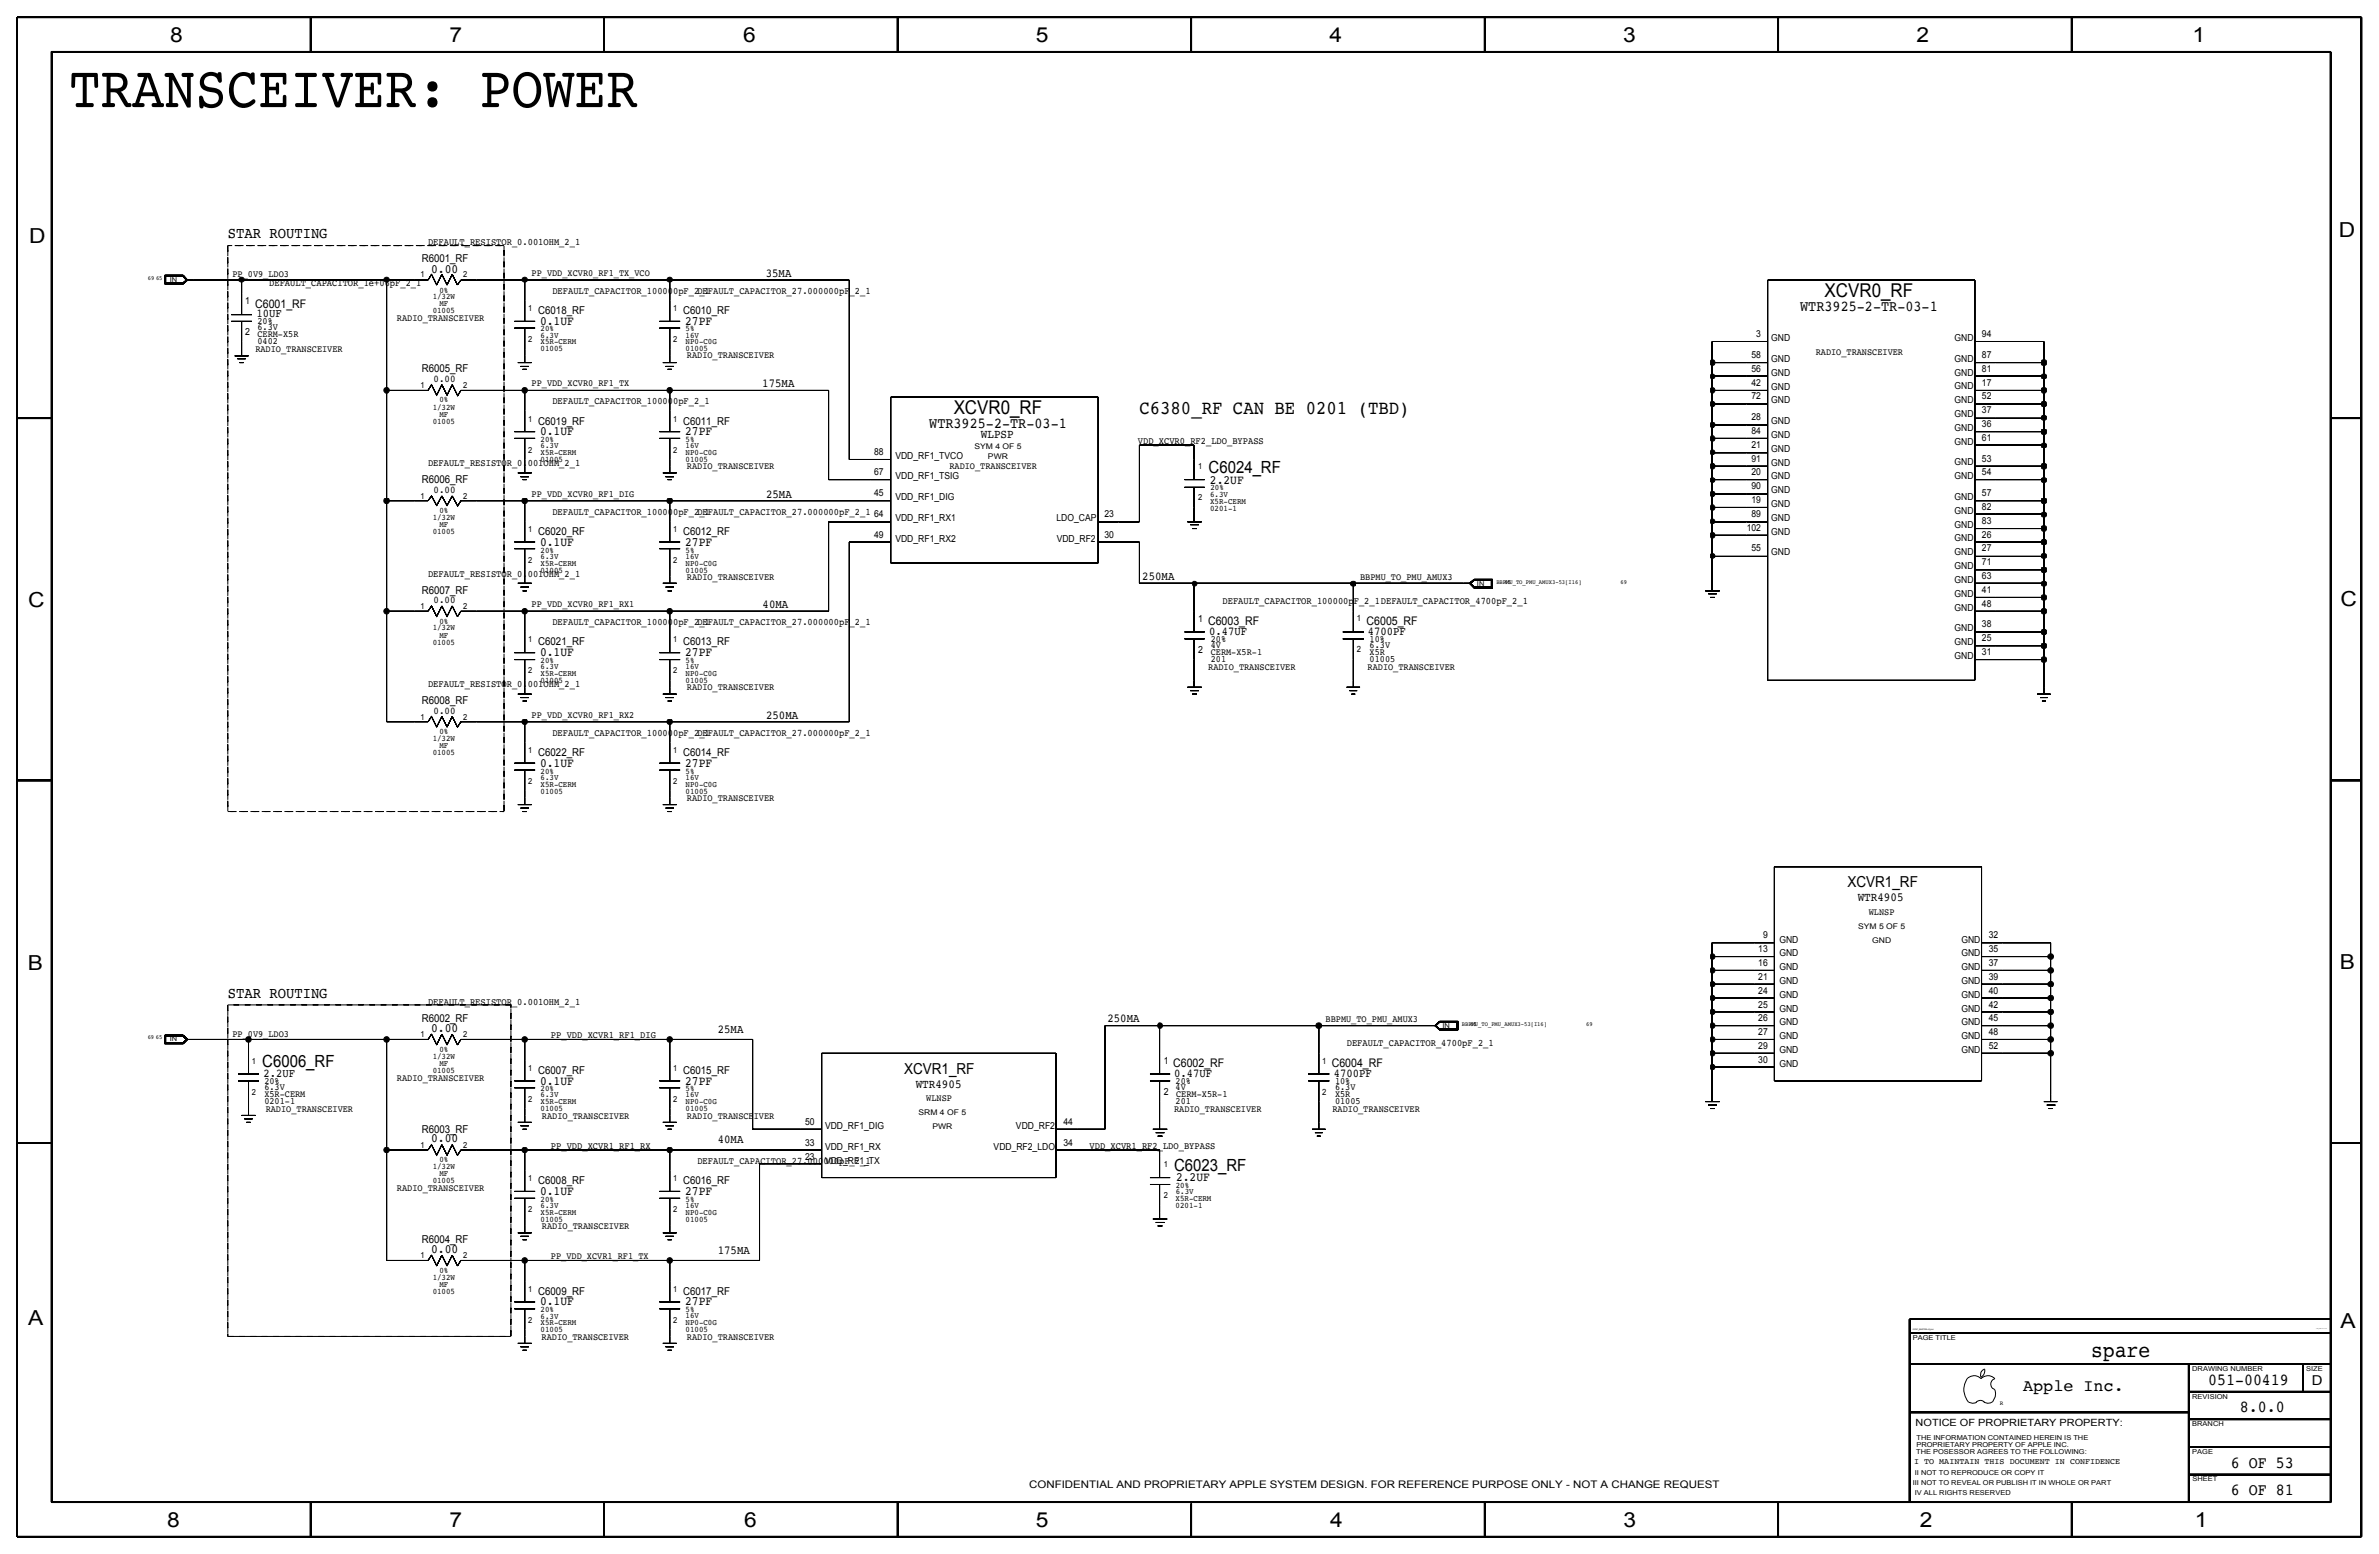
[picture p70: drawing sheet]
<svg xmlns="http://www.w3.org/2000/svg" width="875mm" height="572mm" viewBox="0 0 875 572" stroke-linecap="round" stroke-linejoin="round" font-family="sans-serif">
<defs><g id="words">
<text font-size="21.7" x="25.3" y="39.4">TRANSCEIVER: POWER</text>
<text font-size="8.1" x="769.2" y="499.1">spare</text>
<g font-size="7.6">
<text x="62.5" y="15.5">8</text>
<text x="165.4" y="15.5">7</text>
<text x="273.3" y="15.5">6</text>
<text x="381" y="15.5">5</text>
<text x="489" y="15.5">4</text>
<text x="597" y="15.5">3</text>
<text x="704.9" y="15.5">2</text>
<text x="806.5" y="15.5">1</text>
<text x="10.7" y="89.5">D</text>
<text x="860.3" y="87.2">D</text>
<text x="10.4" y="223.3">C</text>
<text x="860.8" y="222.8">C</text>
<text x="10.2" y="356.7">B</text>
<text x="860.6" y="356.4">B</text>
<text x="10.4" y="487.5">A</text>
<text x="860.8" y="488.2">A</text>
<text x="61.5" y="561.7">8</text>
<text x="165.4" y="561.7">7</text>
<text x="273.8" y="561.6">6</text>
<text x="381" y="561.7">5</text>
<text x="489.2" y="561.7">4</text>
<text x="597.1" y="561.6">3</text>
<text x="706.2" y="561.7">2</text>
<text x="807.3" y="561.7">1</text>
</g>
<text font-size="7.1" x="419.1" y="152.3">C6380_RF CAN BE 0201 (TBD)</text>
<g font-size="7">
<text x="671.1" y="109.3">XCVR0_RF</text>
<text x="350.8" y="152.4">XCVR0_RF</text>
</g>
<g font-size="6.2">
<text x="444.5" y="173.9">C6024_RF</text>
<text x="96.5" y="392.4">C6006_RF</text>
<text x="431.8" y="430.5">C6023_RF</text>
<text x="812.2" y="509.3">051-00419</text>
<text x="744.2" y="511.5">Apple Inc.</text>
<text x="823.9" y="519.4">8.0.0</text>
<text x="820.6" y="539.7">6 OF 53</text>
<text x="820.6" y="549.9">6 OF 81</text>
</g>
<g font-size="5.7">
<text x="83.8" y="87.6">STAR ROUTING</text>
<text x="83.8" y="367">STAR ROUTING</text>
</g>
<g font-size="5.6">
<text x="662.1" y="114.3">WTR3925-2-TR-03-1</text>
<text x="341.8" y="157.5">WTR3925-2-TR-03-1</text>
<text x="679.5" y="326.4">XCVR1_RF</text>
<text x="332.5" y="395">XCVR1_RF</text>
</g>
<text font-size="5" x="850.3" y="509.3">D</text>
<g font-size="4.7">
<text x="158.6" y="100.4">0.00</text>
<text x="198.6" y="119.5">0.1UF</text>
<text x="252" y="119.5">27PF</text>
<text x="198.6" y="160.1">0.1UF</text>
<text x="252" y="160.1">27PF</text>
<text x="445" y="177.9">2.2UF</text>
<text x="198.6" y="200.7">0.1UF</text>
<text x="252" y="200.7">27PF</text>
<text x="198.6" y="241.4">0.1UF</text>
<text x="252" y="241.4">27PF</text>
<text x="198.6" y="282">0.1UF</text>
<text x="252" y="282">27PF</text>
<text x="158.6" y="379.5">0.00</text>
<text x="198.6" y="398.8">0.1UF</text>
<text x="252" y="398.8">27PF</text>
<text x="158.6" y="420.1">0.00</text>
<text x="432.6" y="434.4">2.2UF</text>
<text x="198.6" y="439.5">0.1UF</text>
<text x="252" y="439.5">27PF</text>
<text x="158.6" y="460.8">0.00</text>
<text x="198.6" y="480.1">0.1UF</text>
<text x="252" y="480.1">27PF</text>
</g>
<g font-size="4.5">
<text x="360.8" y="161.2">WLPSP</text>
<text x="683.3" y="331.4">WTR4905</text>
<text x="336.8" y="400">WTR4905</text>
</g>
<g font-size="4.4">
<text x="281.6" y="101.8">35MA</text>
<text x="93.9" y="113.2">C6001_RF</text>
<text x="94.4" y="116.7">10UF</text>
<text x="280.4" y="142.4">175MA</text>
<text x="281.8" y="183">25MA</text>
<text x="420.1" y="213.5">250MA</text>
<text x="280.5" y="223.6">40MA</text>
<text x="444.4" y="229.9">C6003_RF</text>
<text x="444.7" y="233.7">0.47UF</text>
<text x="502.7" y="229.9">C6005_RF</text>
<text x="503.1" y="233.7">4700PF</text>
<text x="281.8" y="264.2">250MA</text>
<text x="407.3" y="376">250MA</text>
<text x="264" y="379.8">25MA</text>
<text x="431.5" y="392.4">C6002_RF</text>
<text x="489.8" y="392.4">C6004_RF</text>
<text x="96.9" y="396.3">2.2UF</text>
<text x="431.9" y="396.3">0.47UF</text>
<text x="490.6" y="396.3">4700PF</text>
<text x="264" y="420.4">40MA</text>
<text x="264" y="461">175MA</text>
</g>
<g font-size="4">
<text x="155.1" y="96.3">R6001_RF</text>
<text x="198" y="115.5">C6018_RF</text>
<text x="251.3" y="115.5">C6010_RF</text>
<text x="155.1" y="137">R6005_RF</text>
<text x="198" y="156.1">C6019_RF</text>
<text x="251.3" y="156.1">C6011_RF</text>
<text x="155.1" y="177.6">R6006_RF</text>
<text x="198" y="196.7">C6020_RF</text>
<text x="251.3" y="196.7">C6012_RF</text>
<text x="155.1" y="218.3">R6007_RF</text>
<text x="198" y="237.4">C6021_RF</text>
<text x="251.3" y="237.4">C6013_RF</text>
<text x="155.1" y="259">R6008_RF</text>
<text x="198" y="278">C6022_RF</text>
<text x="251.3" y="278">C6014_RF</text>
<text x="155.1" y="375.8">R6002_RF</text>
<text x="198" y="394.9">C6007_RF</text>
<text x="251.3" y="394.9">C6015_RF</text>
<text x="155.1" y="416.5">R6003_RF</text>
<text x="198" y="435.6">C6008_RF</text>
<text x="251.3" y="435.6">C6016_RF</text>
<text x="155.1" y="457.2">R6004_RF</text>
<text x="198" y="476.2">C6009_RF</text>
<text x="251.3" y="476.2">C6017_RF</text>
</g>
<g font-size="3.8">
<text x="159.5" y="140.5">0.00</text>
<text x="159.5" y="181.1">0.00</text>
<text x="159.5" y="221.9">0.00</text>
<text x="159.5" y="262.5">0.00</text>
<text x="378.5" y="547.4">CONFIDENTIAL AND PROPRIETARY APPLE SYSTEM DESIGN. FOR REFERENCE PURPOSE ONLY - NOT A CHANGE REQUEST</text>
</g>
<text font-size="3.7" x="704.6" y="524.5">NOTICE OF PROPRIETARY PROPERTY:</text>
<g font-size="3.6">
<text x="157.4" y="90.1">DEFAULT_RESISTOR_0.001OHM_2_1</text>
<text x="99" y="105.2">DEFAULT_CAPACITOR_1e+06pF_2_1</text>
<text x="90.1" y="111.8">1</text>
<text x="203.2" y="108.1">DEFAULT_CAPACITOR_100000pF_2_1</text>
<text x="256.5" y="108.1">DEFAULT_CAPACITOR_27.000000pF_2_1</text>
<text x="90.1" y="123.3">2</text>
<text x="203.2" y="148.5">DEFAULT_CAPACITOR_100000pF_2_1</text>
<text x="418.5" y="163.3">VDD_XCVR0_RF2_LDO_BYPASS</text>
<text x="157.4" y="171.3">DEFAULT_RESISTOR_0.001OHM_2_1</text>
<text x="203.2" y="189.3">DEFAULT_CAPACITOR_100000pF_2_1</text>
<text x="256.5" y="189.3">DEFAULT_CAPACITOR_27.000000pF_2_1</text>
<text x="157.4" y="212.1">DEFAULT_RESISTOR_0.001OHM_2_1</text>
<text x="449.7" y="222.2">DEFAULT_CAPACITOR_100000pF_2_1DEFAULT_CAPACITOR_4700pF_2_1</text>
<text x="203.2" y="229.9">DEFAULT_CAPACITOR_100000pF_2_1</text>
<text x="256.5" y="229.9">DEFAULT_CAPACITOR_27.000000pF_2_1</text>
<text x="440.6" y="228.6">1</text>
<text x="440.6" y="240">2</text>
<text x="157.4" y="252.7">DEFAULT_RESISTOR_0.001OHM_2_1</text>
<text x="203.2" y="270.5">DEFAULT_CAPACITOR_100000pF_2_1</text>
<text x="256.5" y="270.5">DEFAULT_CAPACITOR_27.000000pF_2_1</text>
<text x="157.4" y="369.6">DEFAULT_RESISTOR_0.001OHM_2_1</text>
<text x="202.7" y="381.7">PP_VDD_XCVR1_RF1_DIG</text>
<text x="495.4" y="384.8">DEFAULT_CAPACITOR_4700pF_2_1</text>
<text x="428.1" y="391.2">1</text>
<text x="428.1" y="402.6">2</text>
<text x="202.7" y="422.4">PP_VDD_XCVR1_RF1_RX</text>
<text x="400.7" y="422.4">VDD_XCVR1_RF2_LDO_BYPASS</text>
<text x="256.5" y="428">DEFAULT_CAPACITOR_27.000000pF_2_1</text>
</g>
<g font-size="3.5">
<text x="195.5" y="101.3">PP_VDD_XCVR0_RF1_TX_VCO</text>
<text x="85.5" y="102">PP_0V9_LDO3</text>
<text x="94.7" y="119.1">20%</text>
<text x="146" y="118">RADIO_TRANSCEIVER</text>
<text x="94.7" y="124">CERM-X5R</text>
<text x="94.7" y="121.4">6.3V</text>
<text x="646" y="124">3</text>
<text x="651.5" y="125.5">GND</text>
<text x="718.9" y="125.5">GND</text>
<text x="729" y="124">94</text>
<text x="93.9" y="129.3">RADIO_TRANSCEIVER</text>
<text x="94.7" y="126.5">0402</text>
<text x="252.7" y="131.8">RADIO_TRANSCEIVER</text>
<text x="644.2" y="131.6">58</text>
<text x="667.9" y="130.7">RADIO_TRANSCEIVER</text>
<text x="729" y="131.6">87</text>
<text x="644.2" y="136.7">56</text>
<text x="651.5" y="133.1">GND</text>
<text x="718.9" y="133.1">GND</text>
<text x="729" y="136.7">81</text>
<text x="195.5" y="142">PP_VDD_XCVR0_RF1_TX</text>
<text x="644.2" y="141.8">42</text>
<text x="651.5" y="143.2">GND</text>
<text x="651.5" y="138.2">GND</text>
<text x="718.9" y="143.2">GND</text>
<text x="718.9" y="138.2">GND</text>
<text x="729" y="141.8">17</text>
<text x="644.2" y="146.9">72</text>
<text x="651.5" y="148.3">GND</text>
<text x="718.9" y="148.3">GND</text>
<text x="729" y="146.9">52</text>
<text x="644.2" y="154.5">28</text>
<text x="651.5" y="156">GND</text>
<text x="718.9" y="153.4">GND</text>
<text x="729" y="152">37</text>
<text x="644.2" y="159.6">84</text>
<text x="651.5" y="161">GND</text>
<text x="718.9" y="158.5">GND</text>
<text x="729" y="157.1">36</text>
<text x="321.5" y="167.2">88</text>
<text x="644.2" y="164.7">21</text>
<text x="651.5" y="166.1">GND</text>
<text x="718.9" y="163.6">GND</text>
<text x="729" y="162.1">61</text>
<text x="252.7" y="172.4">RADIO_TRANSCEIVER</text>
<text x="329.4" y="168.7">VDD_RF1_TVCO</text>
<text x="349.2" y="172.4">RADIO_TRANSCEIVER</text>
<text x="644.2" y="169.7">91</text>
<text x="651.5" y="171.2">GND</text>
<text x="718.9" y="171.2">GND</text>
<text x="729" y="169.8">53</text>
<text x="321.5" y="174.8">67</text>
<text x="329.4" y="176.3">VDD_RF1_TSIG</text>
<text x="644.2" y="179.9">90</text>
<text x="644.2" y="174.8">20</text>
<text x="651.5" y="176.3">GND</text>
<text x="718.9" y="176.3">GND</text>
<text x="729" y="174.9">54</text>
<text x="195.5" y="182.7">PP_VDD_XCVR0_RF1_DIG</text>
<text x="321.5" y="182.5">45</text>
<text x="329.4" y="183.9">VDD_RF1_DIG</text>
<text x="644.2" y="185">19</text>
<text x="651.5" y="181.4">GND</text>
<text x="718.9" y="183.9">GND</text>
<text x="729" y="182.5">57</text>
<text x="321.5" y="190.1">64</text>
<text x="329.4" y="191.5">VDD_RF1_RX1</text>
<text x="388.6" y="191.5">LDO_CAP</text>
<text x="406.3" y="190.1">23</text>
<text x="644.2" y="190.1">89</text>
<text x="651.5" y="191.5">GND</text>
<text x="651.5" y="186.4">GND</text>
<text x="718.9" y="189">GND</text>
<text x="729" y="187.6">82</text>
<text x="321.5" y="197.7">49</text>
<text x="406.3" y="197.7">30</text>
<text x="642.5" y="195.2">102</text>
<text x="651.5" y="196.6">GND</text>
<text x="718.9" y="194">GND</text>
<text x="729" y="197.7">26</text>
<text x="729" y="192.6">83</text>
<text x="329.4" y="199.2">VDD_RF1_RX2</text>
<text x="388.7" y="199.2">VDD_RF2</text>
<text x="644.2" y="202.8">55</text>
<text x="718.9" y="199.1">GND</text>
<text x="729" y="202.8">27</text>
<text x="651.5" y="204.2">GND</text>
<text x="718.9" y="209.3">GND</text>
<text x="718.9" y="204.2">GND</text>
<text x="729" y="207.9">71</text>
<text x="252.7" y="213.2">RADIO_TRANSCEIVER</text>
<text x="500.3" y="213.2">BBPMU_TO_PMU_AMUX3</text>
<text x="718.9" y="214.4">GND</text>
<text x="729" y="213">63</text>
<text x="718.9" y="219.5">GND</text>
<text x="729" y="218.1">41</text>
<text x="195.5" y="223.3">PP_VDD_XCVR0_RF1_RX1</text>
<text x="718.9" y="224.5">GND</text>
<text x="729" y="223.1">48</text>
<text x="718.9" y="232.2">GND</text>
<text x="729" y="230.8">38</text>
<text x="445.3" y="236.1">20%</text>
<text x="445.3" y="238.4">4V</text>
<text x="503.8" y="236.1">10%</text>
<text x="503.8" y="238.4">6.3V</text>
<text x="718.9" y="237.2">GND</text>
<text x="729" y="235.8">25</text>
<text x="445.3" y="240.9">CERM-X5R-1</text>
<text x="445.3" y="243.5">201</text>
<text x="503.8" y="243.5">01005</text>
<text x="503.8" y="240.9">X5R</text>
<text x="718.9" y="242.3">GND</text>
<text x="729" y="240.9">31</text>
<text x="444.4" y="246.3">RADIO_TRANSCEIVER</text>
<text x="503" y="246.3">RADIO_TRANSCEIVER</text>
<text x="252.7" y="253.9">RADIO_TRANSCEIVER</text>
<text x="195.5" y="264">PP_VDD_XCVR0_RF1_RX2</text>
<text x="252.7" y="294.5">RADIO_TRANSCEIVER</text>
<text x="687.4" y="336.5">WLNSP</text>
<text x="648.5" y="345.1">9</text>
<text x="654.5" y="346.6">GND</text>
<text x="721.4" y="346.6">GND</text>
<text x="731.5" y="345.1">32</text>
<text x="646.7" y="350.2">13</text>
<text x="654.5" y="351.7">GND</text>
<text x="721.4" y="351.7">GND</text>
<text x="731.5" y="350.2">35</text>
<text x="646.7" y="355.3">16</text>
<text x="654.5" y="356.8">GND</text>
<text x="721.4" y="356.8">GND</text>
<text x="731.5" y="355.3">37</text>
<text x="646.7" y="365.4">24</text>
<text x="646.7" y="360.4">21</text>
<text x="654.5" y="361.9">GND</text>
<text x="721.4" y="361.9">GND</text>
<text x="731.5" y="365.4">40</text>
<text x="731.5" y="360.4">39</text>
<text x="646.7" y="370.5">25</text>
<text x="654.5" y="367">GND</text>
<text x="721.4" y="367">GND</text>
<text x="731.5" y="370.5">42</text>
<text x="487.6" y="375.8">BBPMU_TO_PMU_AMUX3</text>
<text x="646.7" y="375.6">26</text>
<text x="654.5" y="377.1">GND</text>
<text x="654.5" y="372">GND</text>
<text x="721.4" y="377.1">GND</text>
<text x="721.4" y="372.1">GND</text>
<text x="731.5" y="375.6">45</text>
<text x="85.5" y="381.4">PP_0V9_LDO3</text>
<text x="646.7" y="380.7">27</text>
<text x="654.5" y="382.2">GND</text>
<text x="721.4" y="382.2">GND</text>
<text x="731.5" y="380.7">48</text>
<text x="646.7" y="385.8">29</text>
<text x="654.5" y="387.3">GND</text>
<text x="721.4" y="387.3">GND</text>
<text x="731.5" y="385.8">52</text>
<text x="646.7" y="390.9">30</text>
<text x="654.5" y="392.4">GND</text>
<text x="97.2" y="401">6.3V</text>
<text x="97.2" y="398.7">20%</text>
<text x="146" y="397.4">RADIO_TRANSCEIVER</text>
<text x="432.4" y="401">4V</text>
<text x="432.4" y="398.7">20%</text>
<text x="491" y="398.7">10%</text>
<text x="491" y="401">6.3V</text>
<text x="97.2" y="403.6">X5R-CERM</text>
<text x="97.2" y="406.1">0201-1</text>
<text x="340.7" y="405.1">WLNSP</text>
<text x="432.4" y="406.1">201</text>
<text x="432.6" y="403.6">CERM-X5R-1</text>
<text x="491" y="403.6">X5R</text>
<text x="491" y="406.1">01005</text>
<text x="97.7" y="408.9">RADIO_TRANSCEIVER</text>
<text x="199.3" y="411.4">RADIO_TRANSCEIVER</text>
<text x="252.7" y="411.4">RADIO_TRANSCEIVER</text>
<text x="296.2" y="413.7">50</text>
<text x="391.1" y="413.7">44</text>
<text x="431.8" y="408.9">RADIO_TRANSCEIVER</text>
<text x="490.1" y="408.9">RADIO_TRANSCEIVER</text>
<text x="303.5" y="415.2">VDD_RF1_DIG</text>
<text x="373.7" y="415.2">VDD_RF2</text>
<text x="296.2" y="421.3">33</text>
<text x="303.5" y="422.9">VDD_RF1_RX</text>
<text x="365.5" y="422.9">VDD_RF2_LDO</text>
<text x="391.1" y="421.3">34</text>
<text x="296.2" y="426.4">23</text>
<text x="303.5" y="428">VDD_RF1_TX</text>
<text x="146" y="438.1">RADIO_TRANSCEIVER</text>
<text x="199.3" y="452.1">RADIO_TRANSCEIVER</text>
<text x="202.7" y="463">PP_VDD_XCVR1_RF1_TX</text>
<text x="199.2" y="492.7">RADIO_TRANSCEIVER</text>
<text x="252.7" y="492.7">RADIO_TRANSCEIVER</text>
</g>
<g font-size="3.2">
<text x="499" y="228.5">1</text>
<text x="499" y="239.9">2</text>
<text x="486.4" y="391.2">1</text>
<text x="486.4" y="402.6">2</text>
</g>
<g font-size="3.1">
<text x="154.6" y="102">1</text>
<text x="161.6" y="107.6">0%</text>
<text x="170.4" y="102">2</text>
<text x="159.2" y="110">1/32W</text>
<text x="161.6" y="112.7">MF</text>
<text x="159.2" y="115.2">01005</text>
<text x="194.3" y="114.3">1</text>
<text x="247.6" y="114.3">1</text>
<text x="194.3" y="125.8">2</text>
<text x="198.8" y="121.9">20%</text>
<text x="198.8" y="124.1">6.3V</text>
<text x="247.6" y="125.8">2</text>
<text x="252.2" y="121.9">5%</text>
<text x="252.2" y="124.1">16V</text>
<text x="198.8" y="126.7">X5R-CERM</text>
<text x="198.8" y="129.2">01005</text>
<text x="252.2" y="126.7">NP0-C0G</text>
<text x="252.2" y="129.2">01005</text>
<text x="154.6" y="142.7">1</text>
<text x="170.4" y="142.7">2</text>
<text x="161.6" y="148">0%</text>
<text x="159.2" y="150.7">1/32W</text>
<text x="159.2" y="155.8">01005</text>
<text x="161.6" y="153.3">MF</text>
<text x="194.3" y="155">1</text>
<text x="247.6" y="155">1</text>
<text x="194.3" y="166.5">2</text>
<text x="198.8" y="167.4">X5R-CERM</text>
<text x="198.8" y="164.8">6.3V</text>
<text x="198.8" y="162.5">20%</text>
<text x="247.6" y="166.5">2</text>
<text x="252.2" y="167.4">NP0-C0G</text>
<text x="252.2" y="162.5">5%</text>
<text x="252.2" y="164.8">16V</text>
<text x="198.8" y="169.9">01005</text>
<text x="252.2" y="169.8">01005</text>
<text x="440.7" y="172.6">1</text>
<text x="154.6" y="183.4">1</text>
<text x="170.4" y="183.4">2</text>
<text x="440.7" y="184">2</text>
<text x="445.1" y="185.3">X5R-CERM</text>
<text x="445.1" y="182.7">6.3V</text>
<text x="445.2" y="180.3">20%</text>
<text x="159.2" y="191.2">1/32W</text>
<text x="161.6" y="188.6">0%</text>
<text x="445.1" y="187.8">0201-1</text>
<text x="159.2" y="196.3">01005</text>
<text x="161.6" y="193.7">MF</text>
<text x="194.3" y="195.7">1</text>
<text x="247.6" y="195.7">1</text>
<text x="198.8" y="203.2">20%</text>
<text x="252.2" y="203.2">5%</text>
<text x="194.3" y="207.1">2</text>
<text x="198.8" y="208.1">X5R-CERM</text>
<text x="198.8" y="205.5">6.3V</text>
<text x="247.6" y="207.1">2</text>
<text x="252.2" y="208.1">NP0-C0G</text>
<text x="252.2" y="205.5">16V</text>
<text x="198.8" y="210.6">01005</text>
<text x="252.2" y="210.6">01005</text>
<text x="154.6" y="224.1">1</text>
<text x="170.4" y="224.1">2</text>
<text x="159.2" y="231.8">1/32W</text>
<text x="161.6" y="229.5">0%</text>
<text x="159.2" y="237.1">01005</text>
<text x="161.6" y="234.6">MF</text>
<text x="194.3" y="236.1">1</text>
<text x="247.6" y="236.1">1</text>
<text x="198.8" y="243.9">20%</text>
<text x="252.2" y="243.9">5%</text>
<text x="194.3" y="247.5">2</text>
<text x="198.8" y="248.8">X5R-CERM</text>
<text x="198.8" y="251.3">01005</text>
<text x="198.8" y="246.2">6.3V</text>
<text x="247.6" y="247.5">2</text>
<text x="252.2" y="248.8">NP0-C0G</text>
<text x="252.2" y="251.3">01005</text>
<text x="252.2" y="246.2">16V</text>
<text x="154.6" y="264.7">1</text>
<text x="161.6" y="270">0%</text>
<text x="170.4" y="264.7">2</text>
<text x="159.2" y="272.5">1/32W</text>
<text x="161.6" y="275.1">MF</text>
<text x="159.2" y="277.6">01005</text>
<text x="194.3" y="276.8">1</text>
<text x="247.6" y="276.8">1</text>
<text x="198.8" y="286.8">6.3V</text>
<text x="198.8" y="284.5">20%</text>
<text x="252.2" y="284.5">5%</text>
<text x="252.2" y="286.8">16V</text>
<text x="194.3" y="288.3">2</text>
<text x="198.8" y="289.3">X5R-CERM</text>
<text x="198.8" y="291.8">01005</text>
<text x="247.6" y="288.3">2</text>
<text x="252.2" y="289.3">NP0-C0G</text>
<text x="252.2" y="291.8">01005</text>
<text x="154.6" y="381.5">1</text>
<text x="170.4" y="381.5">2</text>
<text x="159.2" y="389.4">1/32W</text>
<text x="161.6" y="386.8">0%</text>
<text x="92.6" y="391.1">1</text>
<text x="159.2" y="394.4">01005</text>
<text x="161.6" y="391.9">MF</text>
<text x="194.3" y="393.7">1</text>
<text x="247.6" y="393.7">1</text>
<text x="198.8" y="401.3">20%</text>
<text x="252.2" y="401.3">5%</text>
<text x="92.6" y="402.6">2</text>
<text x="194.3" y="405.1">2</text>
<text x="198.8" y="406.2">X5R-CERM</text>
<text x="198.8" y="403.6">6.3V</text>
<text x="247.6" y="405.1">2</text>
<text x="252.2" y="406.2">NP0-C0G</text>
<text x="252.2" y="403.6">16V</text>
<text x="198.8" y="408.7">01005</text>
<text x="252.2" y="408.7">01005</text>
<text x="154.6" y="422.1">1</text>
<text x="170.4" y="422.1">2</text>
<text x="159.2" y="430">1/32W</text>
<text x="161.6" y="427.5">0%</text>
<text x="428" y="429.2">1</text>
<text x="159.2" y="435.1">01005</text>
<text x="161.6" y="432.6">MF</text>
<text x="194.3" y="434.3">1</text>
<text x="247.6" y="434.3">1</text>
<text x="432.4" y="436.9">20%</text>
<text x="198.8" y="442">20%</text>
<text x="252.2" y="442">5%</text>
<text x="428" y="440.7">2</text>
<text x="432.4" y="441.8">X5R-CERM</text>
<text x="432.4" y="439.2">6.3V</text>
<text x="194.3" y="445.8">2</text>
<text x="198.8" y="446.8">X5R-CERM</text>
<text x="198.8" y="449.3">01005</text>
<text x="198.8" y="444.2">6.3V</text>
<text x="247.6" y="445.8">2</text>
<text x="252.2" y="446.8">NP0-C0G</text>
<text x="252.2" y="449.3">01005</text>
<text x="252.2" y="444.3">16V</text>
<text x="432.4" y="444.3">0201-1</text>
<text x="154.6" y="462.8">1</text>
<text x="170.4" y="462.8">2</text>
<text x="159.2" y="470.7">1/32W</text>
<text x="161.6" y="473.2">MF</text>
<text x="161.6" y="468.1">0%</text>
<text x="159.2" y="475.7">01005</text>
<text x="194.3" y="475">1</text>
<text x="247.6" y="475">1</text>
<text x="198.8" y="482.6">20%</text>
<text x="198.8" y="484.9">6.3V</text>
<text x="252.2" y="482.6">5%</text>
<text x="252.2" y="484.9">16V</text>
<text x="194.3" y="486.4">2</text>
<text x="198.8" y="487.4">X5R-CERM</text>
<text x="198.8" y="490">01005</text>
<text x="247.6" y="486.4">2</text>
<text x="252.2" y="487.4">NP0-C0G</text>
<text x="252.2" y="490">01005</text>
<text x="704.1" y="538.5">I TO MAINTAIN THIS DOCUMENT IN CONFIDENCE</text>
</g>
<g font-size="2.9">
<text x="358.4" y="165.1">SYM 4 OF 5</text>
<text x="363.4" y="168.9">PWR</text>
<text x="683.5" y="341.6">SYM 5 OF 5</text>
<text x="688.7" y="346.7">GND</text>
<text x="337.9" y="410.2">SRM 4 OF 5</text>
<text x="342.9" y="415.3">PWR</text>
</g>
<g font-size="2.5">
<text x="62.4" y="103.6">IN</text>
<text x="543.2" y="215.3">IN</text>
<text x="530.6" y="377.9">IN</text>
<text x="62.4" y="383">IN</text>
<text x="703.5" y="492.8">PAGE TITLE</text>
<text x="806.3" y="504.2">DRAWING NUMBER</text>
<text x="848.2" y="504.2">SIZE</text>
<text x="806.3" y="514.4">REVISION</text>
<text x="806.3" y="524.5">BRANCH</text>
<text x="704.9" y="532.1">PROPRIETARY PROPERTY OF APPLE INC.</text>
<text x="704.9" y="529.6">THE INFORMATION CONTAINED HEREIN IS THE</text>
<text x="704.8" y="534.7">THE POSESSOR AGREES TO THE FOLLOWING:</text>
<text x="806.3" y="534.7">PAGE</text>
<text x="704.3" y="542.3">II NOT TO REPRODUCE OR COPY IT</text>
<text x="806.4" y="544.8">SHEET</text>
<text x="703.5" y="546.1">III NOT TO REVEAL OR PUBLISH IT IN WHOLE OR PART</text>
<text x="704.3" y="549.9">IV ALL RIGHTS RESERVED</text>
</g>
<g font-size="2.3">
<text x="54.3" y="102.8">69 65</text>
<text x="550.4" y="214.6">BBPMU_TO_PMU_AMUX3-53[I16]</text>
<text x="553.4" y="214.6">65</text>
<text x="596.1" y="214.6">69</text>
<text x="537.7" y="377.2">BBPMU_TO_PMU_AMUX3-53[I16]</text>
<text x="540.7" y="377.2">65</text>
<text x="583.4" y="377.2">69</text>
<text x="54.3" y="382.3">69 65</text>
</g>
<text font-size="2.2" x="735.5" y="516.8">R</text>
<text font-size=".9" x="703.5" y="489">SYNC_MASTER=Sync</text>
<text font-size=".4" x="851.9" y="488.9">SYNC_DATE=05/17/2016</text>
</g></defs>
<g fill="none" stroke="#000" stroke-width=".37">
<path d="M60.6 101.2v3.2v-3.2h6.8h-6.8h6.8l1.6 1.8-1.6-1.8 1.6 1.8-1.6 1.4 1.6-1.4-1.6 1.4h-6.8h6.8h-6.8zM60.7 101.2v3.2v-3.2h6.6h-6.6h6.6l1.5 1.8-1.5-1.8 1.5 1.8-1.5 1.4 1.5-1.4-1.5 1.4h-6.6h6.6h-6.6zM60.8 101.6v2.5v-2.5h6.5h-6.5h6.5l1.4 1.4-1.4-1.4 1.4 1.4-1.4 1.1 1.4-1.1-1.4 1.1h-6.5h6.5h-6.5zM68.5 103l-1.2 1.1 1.2-1.1-1.2 1.1h-6.4h6.4h-6.4v-2.5v2.5v-2.5h6.4h-6.4h6.4l1.2 1.4-1.2-1.4 1.2 1.4h20.4M85.1 115.7h7.6M85.1 118.2h7.6M88.9 103h53.3M88.9 103v12.7M88.9 118.2v12.7M142.2 103h15.2h-5h5l1.3-2.1-1.3 2.1 1.3-2.1 1.9 3.9-1.9-3.9 1.9 3.9 1.9-3.9-1.9 3.9 1.9-3.9 1.9 3.9-1.9-3.9 1.9 3.9 1.9-3.9-1.9 3.9 1.9-3.9 1.9 3.9-1.9-3.9 1.9 3.9 1.3-1.8-1.3 1.8 1.3-1.8h23.5h-17.8h17.8v15.2M142.2 103v40.6v-40.6v40.6h15.2h-5h5l1.3-2.1-1.3 2.1 1.3-2.1 1.9 3.8-1.9-3.8 1.9 3.8 1.9-3.8-1.9 3.8 1.9-3.8 1.9 3.8-1.9-3.8 1.9 3.8 1.9-3.8-1.9 3.8 1.9-3.8 1.9 3.8M189.2 118.2h7.6"/>
<path d="M193 103h53.3M242.5 118.2h7.7M246.3 103h66.1h-66.1h66.1v66v-66v66h15.2M246.3 103v15.2M650.2 103v147.2v-147.2h76.2h-76.2h76.2v147.2v-147.2v147.2h-76.2h76.2h-76.2zM86.3 130.9h5.1M87.3 131.9h3.1M88.1 133.4h1.5M189.2 120.7h7.6M190.5 133.4h5M191.5 134.8h3M192.2 135.8h1.5"/>
<path d="M193 120.7v12.7M242.5 120.7h7.7M243.8 133.4h5.1M244.8 134.8h3.1M245.6 135.8h1.5M246.3 120.7v12.7M629.7 138.3v5.3M629.7 138.3h20.5M629.7 133.4v4.9M629.7 133.4h20.5M650.2 125.6h-20.5h12.7h-12.7v7.8M726.4 125.6h25.4h-17.7h17.7v7.8"/>
<path d="M726.4 133.4h25.4h-17.7h17.7v4.9M726.4 138.3h25.4h-17.7h17.7v5.3M142.2 143.6v40.6v-40.6v40.6h15.2h-5h5l1.3-1.8-1.3 1.8 1.3-1.8 1.9 3.5-1.9-3.5 1.9 3.5 1.9-3.5-1.9 3.5 1.9-3.5 1.9 3.5-1.9-3.5 1.9 3.5 1.9-3.5-1.9 3.5 1.9-3.5 1.9 3.5M189.2 158.8h7.6M193 143.6v15.2M242.5 158.8h7.7M246.3 143.6h-76.8h5.7h-5.7l-1.3 2.1M246.3 143.6v15.2M246.3 143.6h58.5h-58.5h58.5v32.8v-32.8v32.8h22.8M327.6 146.1v61v-61h76.3h-76.3h76.3v61v-61v61h-76.3h76.3h-76.3zM629.7 156.3v4.9M629.7 148.5v7.8"/>
<path d="M629.7 156.3h20.5M629.7 148.5h20.5M629.7 143.6v4.9M629.7 143.6h20.5M726.4 143.6h25.4h-17.7h17.7v4.9M726.4 148.5h25.4h-17.7h17.7v5.3M726.4 153.8h25.4h-17.7h17.7v5M726.4 158.8h25.4h-17.7h17.7v4.9M189.2 161.2h7.6M190.5 173.9h5M191.5 175.3h3M192.2 176.4h1.5"/>
<path d="M193 161.2v12.7M242.5 161.2h7.7M243.8 173.9h5.1M244.8 175.3h3.1M245.6 176.4h1.5M246.3 161.2v12.7M435.7 176.4h7.4M435.7 179.2h7.4M439.2 176.4v-12.7v5.3v-5.3h-20.1h20.1h-20.1v28.2v-28.2v28.2h-15.2M439.2 179.2v12.7M629.7 176.4v5.3M629.7 171.5v4.9"/>
<path d="M629.7 176.4h20.5M629.7 171.5h20.5M629.7 166.5v5M629.7 166.5h20.5M629.7 161.2v5.3M629.7 161.2h20.5M726.4 163.7h25.4h-17.7h17.7v7.8M726.4 171.5h25.4h-17.7h17.7v4.9M726.4 176.4h25.4h-17.7h17.7v7.8M142.2 184.2v40.6v-40.6v40.6h15.2h-5h5l1.3-2-1.3 2 1.3-2 1.9 3.9-1.9-3.9 1.9 3.9 1.9-3.9-1.9 3.9 1.9-3.9 1.9 3.9-1.9-3.9 1.9 3.9 1.9-3.9-1.9 3.9 1.9-3.9 1.9 3.9M168.2 186.3l1.3-2.1-1.3 2.1 1.3-2.1h23.5h-17.8h17.8v15.1M189.2 199.3h7.6"/>
<path d="M193 184.2h53.3M242.5 199.3h7.7M246.3 184.2h81.3M246.3 184.2v15.1M327.6 199.3h-15.2h7.6h-7.6v66.1v-66.1v66.1h-66.1M327.6 191.9h-22.8h15.2h-15.2v32.9v-32.9v32.9h-58.5M403.9 199.3h15.2h-7.8h7.8v15.2v-15.2v15.2h20.1M436.7 191.9h5.3M437.8 193h3.2M438.5 194.4h1.8M629.7 196.9v7.7v-7.7v7.7h20.5M629.7 196.9h20.5"/>
<path d="M629.7 191.9v5M629.7 191.9h20.5M629.7 186.6v5.3M629.7 186.6h20.5M629.7 181.7v4.9M629.7 181.7h20.5M726.4 184.2h25.4h-17.7h17.7v4.9M726.4 189.1h25.4h-17.7h17.7v5.3M726.4 194.4h25.4h-17.7h17.7v4.9M726.4 199.3h25.4h-17.7h17.7v5.3M189.2 201.8h7.6M190.5 214.5h5"/>
<path d="M191.5 215.9h3M192.2 217.3h1.5M193 201.8v12.7M242.5 201.8h7.7M243.8 214.5h5.1M244.8 215.9h3.1M245.6 217.3h1.5M246.3 201.8v12.7M439.2 214.5h58.6M439.2 214.5v17.9M497.8 214.5h43h-2.5h2.5l1.4-1.1-1.4 1.1 1.4-1.1h6.4h-6.4h6.4v2.5v-2.5v2.5h-6.4h6.4h-6.4l-1.4-1.4M497.8 214.5v17.9"/>
<path d="M540.5 214.5l1.7-1.4-1.7 1.4 1.7-1.4h6.7h-6.7h6.7v3.2v-3.2v3.2h-6.7h6.7h-6.7zM540.8 214.5l1.4-1.1-1.4 1.1 1.4-1.1h6.4h-6.4h6.4v2.5v-2.5v2.5h-6.4h6.4h-6.4l-1.4-1.4 1.4 1.4-1.4-1.4 1.4-1.4-1.4 1.4 1.4-1.4h6.7h-6.7h6.7v3.2v-3.2v3.2h-6.7h6.7h-6.7zM627.2 217.3h5.3M628.3 218.4h3.2M629 219.7h1.8M629.7 204.6v12.7M726.4 204.6h25.4h-17.7h17.7v5M726.4 209.6h25.4h-17.7h17.7v4.9M726.4 214.5h25.4h-17.7h17.7v5.2M726.4 219.7h25.4h-17.7h17.7v12.7M142.2 224.8v40.6v-40.6v40.6h15.2h-5h5l1.3-1.9-1.3 1.9 1.3-1.9 1.9 3.9-1.9-3.9 1.9 3.9 1.9-3.9-1.9 3.9 1.9-3.9 1.9 3.9-1.9-3.9 1.9 3.9 1.9-3.9-1.9 3.9 1.9-3.9 1.9 3.9M168.2 226.8l1.3-2-1.3 2 1.3-2h23.5h-17.8h17.8v15.2"/>
<path d="M193 224.8h53.3M246.3 224.8v15.2M435.7 232.4h7.4M435.7 235h7.4M439.2 235v17.7M493.9 232.4h7.7M493.9 235h7.7M497.8 235v17.7M726.4 224.8h25.4M726.4 232.4h25.4M726.4 237.5h25.4M751.8 232.4v5.1"/>
<path d="M751.8 237.5v5.1M189.2 240h7.6M189.2 242.6h7.6M190.5 255.3h5M191.5 256.5h3M192.2 257.8h1.5M193 242.6v12.7M242.5 240h7.7M242.5 242.6h7.7M243.8 255.3h5.1M244.8 256.5h3.1M245.6 257.8h1.5"/>
<path d="M246.3 242.6v12.7M436.7 252.7h5.3M437.8 254h3.2M438.5 255.3h1.8M495.3 252.7h4.9M496.4 254h2.8M497.1 255.3h1.4M726.4 242.6h25.4h-17.7h17.7v12.7M749.3 255.3h4.9M750.4 256.5h2.8M751.1 257.8h1.4M168.2 267.5l1.3-2.1-1.3 2.1 1.3-2.1h23.5h-17.8h17.8v15.3"/>
<path d="M193 265.4h53.3M246.3 265.4v15.3M189.2 280.7h7.6M189.2 283.2h7.6M190.5 295.9h5M191.5 297.2h3M192.2 298.5h1.5M193 283.2v12.7M242.5 280.7h7.7M242.5 283.2h7.7M243.8 295.9h5.1M244.8 297.2h3.1"/>
<path d="M245.6 298.5h1.5M246.3 283.2v12.7M652.6 318.8v78.7v-78.7h76.2h-76.2h76.2v78.7v-78.7v78.7h-76.2h76.2h-76.2zM629.7 356.9v10.1v-5v5h22.9M629.7 351.8v5.1v-5.1v5.1h22.9M652.6 346.7h-22.9h15.5h-15.5v5.1v-5.1v5.1h22.9M728.8 356.9h25.4M728.8 346.7h25.4h-17.6h17.6v5.1M728.8 351.8h25.4M754.2 351.8v10.2v-5.1v5.1h-25.4M426.5 377.2h58.6M426.5 377.2v17.8"/>
<path d="M426.5 377.2h-20.1h20.1h-20.1v38.1v-38.1v38.1h-18M485.1 377.2h43h-2.5h2.5l1.4-1.3-1.4 1.3 1.4-1.3h6.4h-6.4h6.4v2.6v-2.6v2.6h-6.4h6.4h-6.4l-1.4-1.3M485.1 377.2v17.8M527.8 377.2l1.7-1.6-1.7 1.6 1.7-1.6h6.7h-6.7h6.7v3.2v-3.2v3.2h-6.7h6.7h-6.7zM529.5 375.7l-1.4 1.5 1.4-1.5h6.7h-6.7h6.7v3v-3v3h-6.7h6.7h-6.7l-1.4-1.5 1.4 1.5-1.4-1.5 1.4-1.4-1.4 1.4 1.4-1.4h6.4h-6.4h6.4v2.8v-2.8v2.8h-6.4h6.4h-6.4l-1.4-1.4 1.4 1.4-1.4-1.4zM629.7 377.2v5.1v-5.1v5.1h22.9M629.7 372.1v5.1v-5.1v5.1h22.9M629.7 367v5.1v-5.1v5.1h22.9M629.7 362h22.9M754.2 377.2v5.1M754.2 372.1v5.1v-5.1v5.1h-25.4M754.2 367v5.1v-5.1v5.1h-25.4"/>
<path d="M754.2 362v5v-5v5h-25.4M60.6 380.7v3.2v-3.2h6.8h-6.8h6.8l1.6 1.6-1.6-1.6 1.6 1.6-1.6 1.6 1.6-1.6-1.6 1.6h-6.8h6.8h-6.8zM60.7 380.8v3v-3h6.6h-6.6h6.6l1.5 1.5-1.5-1.5 1.5 1.5-1.5 1.5 1.5-1.5-1.5 1.5h-6.6h6.6h-6.6zM60.8 380.9v2.7v-2.7h6.5h-6.5h6.5l1.4 1.4-1.4-1.4 1.4 1.4-1.4 1.3 1.4-1.3-1.4 1.3h-6.5h6.5h-6.5zM68.5 382.3l-1.2 1.2 1.2-1.2-1.2 1.2h-6.4h6.4h-6.4v-2.5v2.5v-2.5h6.4h-6.4h6.4l1.2 1.3-1.2-1.3 1.2 1.3h22.9M87.6 395h7.6M87.6 397.5h7.6M91.4 382.3h66h-5h5l1.3-2-1.3 2 1.3-2 1.9 3.9-1.9-3.9 1.9 3.9 1.9-3.9-1.9 3.9 1.9-3.9 1.9 3.9-1.9-3.9 1.9 3.9 1.9-3.9-1.9 3.9 1.9-3.9 1.9 3.9M91.4 382.3v12.7M91.4 397.5v12.7M142.2 382.3v40.6v-40.6v40.6h15.2h-5h5l1.3-1.9-1.3 1.9 1.3-1.9 1.9 3.9-1.9-3.9 1.9 3.9 1.9-3.9-1.9 3.9 1.9-3.9 1.9 3.9-1.9-3.9 1.9 3.9 1.9-3.9-1.9 3.9 1.9-3.9 1.9 3.9M168.2 384.3l1.3-2-1.3 2 1.3-2h23.5h-17.8h17.8v15.2"/>
<path d="M189.2 397.5h7.6M193 382.3h53.3M242.5 397.5h7.7M246.3 382.3h30.5h-30.5h30.5v33v-33v33h25.4M246.3 382.3v15.2M302.2 387.4v45.7v-45.7h86.2h-86.2h86.2v45.7v-45.7v45.7h-86.2h86.2h-86.2zM423 395h7.4M423 397.5h7.4M426.5 397.5v17.8M481.2 395h7.7M481.2 397.5h7.7M485.1 397.5v17.8"/>
<path d="M629.7 387.4v5v-5v5h22.9M629.7 392.4v12.7M629.7 382.3v5.1M629.7 387.4h22.9M728.8 387.4h25.4M728.8 382.3h25.4M754.2 382.3v5.1M754.2 387.4v17.7M88.9 410.2h5M89.9 411.5h3M90.6 412.8h1.5M189.2 400.1h7.6"/>
<path d="M190.5 412.8h5M191.5 414h3M192.2 415.3h1.5M193 400.1v12.7M242.5 400.1h7.7M243.8 412.8h5.1M244.8 414h3.1M245.6 415.3h1.5M246.3 400.1v12.7M424 415.3h5.3M425.1 416.6h3.2M425.8 417.8h1.8"/>
<path d="M482.6 415.3h4.9M483.7 416.6h2.8M484.4 417.8h1.4M627.2 405.1h5.3M628.3 406.4h3.2M629 407.7h1.8M751.8 405.1h4.9M752.8 406.4h3.2M753.5 407.7h1.4M142.2 422.9v40.7v-40.7v40.7h15.2h-5h5l1.3-2-1.3 2 1.3-2 1.9 3.9-1.9-3.9 1.9 3.9 1.9-3.9-1.9 3.9 1.9-3.9 1.9 3.9-1.9-3.9 1.9 3.9 1.9-3.9-1.9 3.9 1.9-3.9 1.9 3.9M168.2 425l1.3-2.1-1.3 2.1 1.3-2.1h23.5h-17.8h17.8v15.2M189.2 438.1h7.6"/>
<path d="M193 422.9h53.3M242.5 438.1h7.7M246.3 422.9h55.9M246.3 422.9v15.2M302.2 428h-22.8h15.2h-15.2v35.6v-35.6v35.6h-33.1M388.4 422.9h38.1h-30.3h30.3v10.2M423 433.1h7.4M423 435.6h7.4M426.5 435.6v12.7M189.2 440.7h7.6M190.5 453.4h5M191.5 454.7h3"/>
<path d="M192.2 455.9h1.5M193 440.7v12.7M242.5 440.7h7.7M243.8 453.4h5.1M244.8 454.7h3.1M245.6 455.9h1.5M246.3 440.7v12.7M424 448.3h5.3M425.1 449.6h3.2M425.8 450.9h1.8M168.2 465.6l1.3-2-1.3 2 1.3-2h23.5h-17.8h17.8v15.2M189.2 478.8h7.6"/>
<path d="M193 463.6h53.3M242.5 478.8h7.7M246.3 463.6v15.2M189.2 481.3h7.6M190.5 494h5M191.5 495.3h3M192.2 496.6h1.5M193 481.3v12.7M242.5 481.3h7.7M243.8 494h5.1M244.8 495.3h3.1M245.6 496.6h1.5"/>
<path d="M246.3 481.3v12.7M724.1 515.6l.5 .2a2.67 2.67 0 0 0 2.5-.2M726.8 515.7a2.09 2.09 0 0 1 3.1 0M728.6 506.5a2.69 2.69 0 0 0 1.3-3 2.26 2.26 0 0 0-1.3 3M729.7 515.6l.4 .2a2.67 2.67 0 0 0 2.6-.2M733.7 511.1a4.5 4.5 0 0 1-1 4.6M733.8 511a2.08 2.08 0 0 1-1.6-2 2.08 2.08 0 0 1 1.6-2 3.5 3.5 0 0 0-5.2 0 3.5 3.5 0 0 0-3.9-.8 3.5 3.5 0 0 0-2.2 3.3 7.1 7.1 0 0 0 1.6 6.2"/>
</g>
<path d="M83.8 90.3v208.2M185.4 90.3h-101.6M83.8 298.5h101.6M185.4 298.5v-208.2M83.8 369.6v121.9M187.9 369.6h-104.1M83.8 491.5h104.1M187.9 491.5v-121.9" fill="none" stroke="#000" stroke-width=".37" stroke-dasharray="2.1 2.1" stroke-linecap="butt"/>
<g fill="#000" stroke="#000" stroke-width=".37">
<path d="M629.2 132.6a.98 .98 0 0 1 1.6 .8 .98 .98 0 0 1-1.6 .7l-.2-.7zM751 137.8a1.01 1.01 0 0 1 1.5-.1 1.01 1.01 0 0 1-.1 1.5 1.01 1.01 0 0 1-1.3 0 1.01 1.01 0 0 1-.1-1.4zM629.2 142.8a1 1 0 0 1 1.6 .7 1 1 0 0 1-1.4 1l-.4-.9zM629.2 155.5a1 1 0 0 1 1.6 .7 1 1 0 0 1-1.4 1l-.4-.9zM751.1 152.9a1.03 1.03 0 0 1 1.5 .1 1.03 1.03 0 0 1-.2 1.5 1.03 1.03 0 0 1-1.4-.2l-.3-.5zM629.2 170.7a.98 .98 0 0 1 1.6 .8 .98 .98 0 0 1-1.6 .7l-.2-.7zM751 163.2a1.01 1.01 0 0 1 1.5-.1 1.01 1.01 0 0 1-.1 1.5 1.01 1.01 0 0 1-1.3 0 1.01 1.01 0 0 1-.1-1.4zM751 175.9a1.01 1.01 0 0 1 1.5-.1 1.01 1.01 0 0 1-.1 1.5 1.01 1.01 0 0 1-1.3 0 1.01 1.01 0 0 1-.1-1.4zM629.2 180.9a1 1 0 0 1 1.6 .7 1 1 0 0 1-1.4 1l-.4-.9zM629.2 196.1a.98 .98 0 0 1 1.6 .7 .98 .98 0 0 1-1.6 .8l-.2-.7zM751 188.6a1.01 1.01 0 0 1 1.5-.1 1.01 1.01 0 0 1-.1 1.5 1.01 1.01 0 0 1-1.3 0 1.01 1.01 0 0 1-.1-1.4zM497 214a1.01 1.01 0 0 1 1.5-.1 1.01 1.01 0 0 1-.1 1.5 1.01 1.01 0 0 1-1.3 0 1.01 1.01 0 0 1-.1-1.4z"/>
<path d="M751.1 203.7a1.03 1.03 0 0 1 1.5 .1 1.03 1.03 0 0 1-.2 1.5 1.03 1.03 0 0 1-1.4-.2l-.3-.5zM751 214a1.01 1.01 0 0 1 1.5-.1 1.01 1.01 0 0 1-.1 1.5 1.01 1.01 0 0 1-1.3 0 1.01 1.01 0 0 1-.1-1.4z"/>
<circle cx="88.8" cy="102.8" r=".93"/>
<circle cx="142.2" cy="102.8" r=".93"/>
<circle cx="193" cy="102.8" r=".93"/>
<circle cx="246.3" cy="102.8" r=".93"/>
<circle cx="629.9" cy="138.4" r=".91"/>
<circle cx="751.8" cy="133.3" r="1.09"/>
<circle cx="142.2" cy="143.6" r="1.06"/>
<circle cx="193" cy="143.6" r="1.06"/>
<circle cx="246.3" cy="143.6" r="1.06"/>
<circle cx="629.8" cy="148.6" r=".97"/>
<circle cx="751.8" cy="143.6" r="1.09"/>
<circle cx="751.8" cy="158.7" r="1.09"/>
<circle cx="751.8" cy="148.5" r="1.04"/>
<circle cx="629.8" cy="161.3" r=".97"/>
<circle cx="629.9" cy="166.3" r=".89"/>
<circle cx="629.9" cy="176.5" r=".91"/>
<circle cx="751.8" cy="171.4" r="1.09"/>
<circle cx="142.2" cy="184.2" r="1.05"/>
<circle cx="193" cy="184.2" r="1.05"/>
<circle cx="246.3" cy="184.2" r="1.05"/>
<circle cx="629.8" cy="186.7" r=".97"/>
<circle cx="629.9" cy="191.7" r=".89"/>
<circle cx="751.8" cy="194.4" r="1.09"/>
<circle cx="751.8" cy="184.1" r="1.09"/>
<circle cx="751.8" cy="199.3" r="1.04"/>
<circle cx="439.4" cy="214.6" r=".91"/>
<circle cx="629.9" cy="204.4" r=".89"/>
<circle cx="751.8" cy="209.5" r="1.09"/>
<circle cx="751.8" cy="219.7" r="1.05"/>
<circle cx="142.2" cy="224.8" r="1.01"/>
<circle cx="193" cy="224.8" r="1.01"/>
<circle cx="246.3" cy="224.8" r="1.01"/>
<circle cx="751.8" cy="237.5" r="1.06"/>
<circle cx="751.8" cy="224.8" r="1.06"/>
<circle cx="751.8" cy="232.4" r="1.06"/>
<circle cx="751.8" cy="242.5" r="1.06"/>
<circle cx="193" cy="265.4" r="1.01"/>
<circle cx="246.3" cy="265.4" r="1.01"/>
<circle cx="629.8" cy="351.8" r=".98"/>
<circle cx="629.8" cy="356.9" r=".98"/>
<circle cx="754.3" cy="351.8" r="1.02"/>
<circle cx="754.3" cy="356.9" r="1.02"/>
<circle cx="426.6" cy="377.2" r=".98"/>
<circle cx="485.1" cy="377.2" r="1.06"/>
<circle cx="629.8" cy="362" r=".98"/>
<circle cx="629.8" cy="367.1" r=".98"/>
<circle cx="629.8" cy="377.2" r=".98"/>
<circle cx="629.8" cy="372.2" r=".98"/>
<circle cx="754.3" cy="362" r="1.02"/>
<circle cx="754.3" cy="377.2" r="1.02"/>
<circle cx="754.3" cy="367" r="1.02"/>
<circle cx="754.3" cy="372.1" r="1.02"/>
<circle cx="91.4" cy="382.3" r="1.01"/>
<circle cx="142.2" cy="382.3" r="1.01"/>
<circle cx="193" cy="382.3" r="1.01"/>
<circle cx="246.3" cy="382.3" r="1.01"/>
<circle cx="629.8" cy="387.4" r=".98"/>
<circle cx="629.8" cy="392.5" r=".98"/>
<circle cx="629.8" cy="382.3" r=".98"/>
<circle cx="754.3" cy="387.4" r="1.02"/>
<circle cx="754.3" cy="382.3" r="1.02"/>
<circle cx="142.2" cy="422.9" r="1.01"/>
<circle cx="193" cy="422.9" r="1.01"/>
<circle cx="246.3" cy="422.9" r="1.01"/>
<circle cx="193" cy="463.6" r="1.01"/>
<circle cx="246.3" cy="463.6" r="1.01"/>
</g>
<g fill="none" stroke="#000" stroke-width=".6" stroke-linecap="butt">
<path d="M6.3 6.4v558.7v-558.7h862.2h-862.2h862.2v558.7v-558.7v558.7h-862.2h862.2h-862.2zM19 19.1v533.4v-533.4h838.2h-838.2h838.2v533.4v-533.4v533.4h-838.2h838.2h-838.2zM114.3 6.4v12.7M222.2 6.4v12.7M330.2 6.4v12.7M438.1 6.4v12.7M546.1 6.4v12.7M654 6.4v12.7M762 6.4v12.7M6.3 153.8h12.7M857.2 153.8h11.3M6.3 287h12.7"/>
<path d="M857.2 287h11.3M6.3 420.4h12.7M857.2 420.4h11.3M702.4 490.2h154.8M702.4 490.2v62.3M857.2 485.1h-154.8h154.8h-154.8v5.1M702.4 519.4h102.6M702.4 501.6h154.8M805 501.6v50.9M805 511.8h52.2M847 501.6v10.2M805 522h52.2"/>
<path d="M805 532.1h52.2M114.3 552.5v12.6M222.2 552.5v12.6M330.2 552.5v12.6M438.1 553v12.1M546.1 552.5v12.6M654 552.5v12.6M762 552.5v12.6M805 542.3h52.2"/>
</g>
<use href="#words"/>
</svg>
